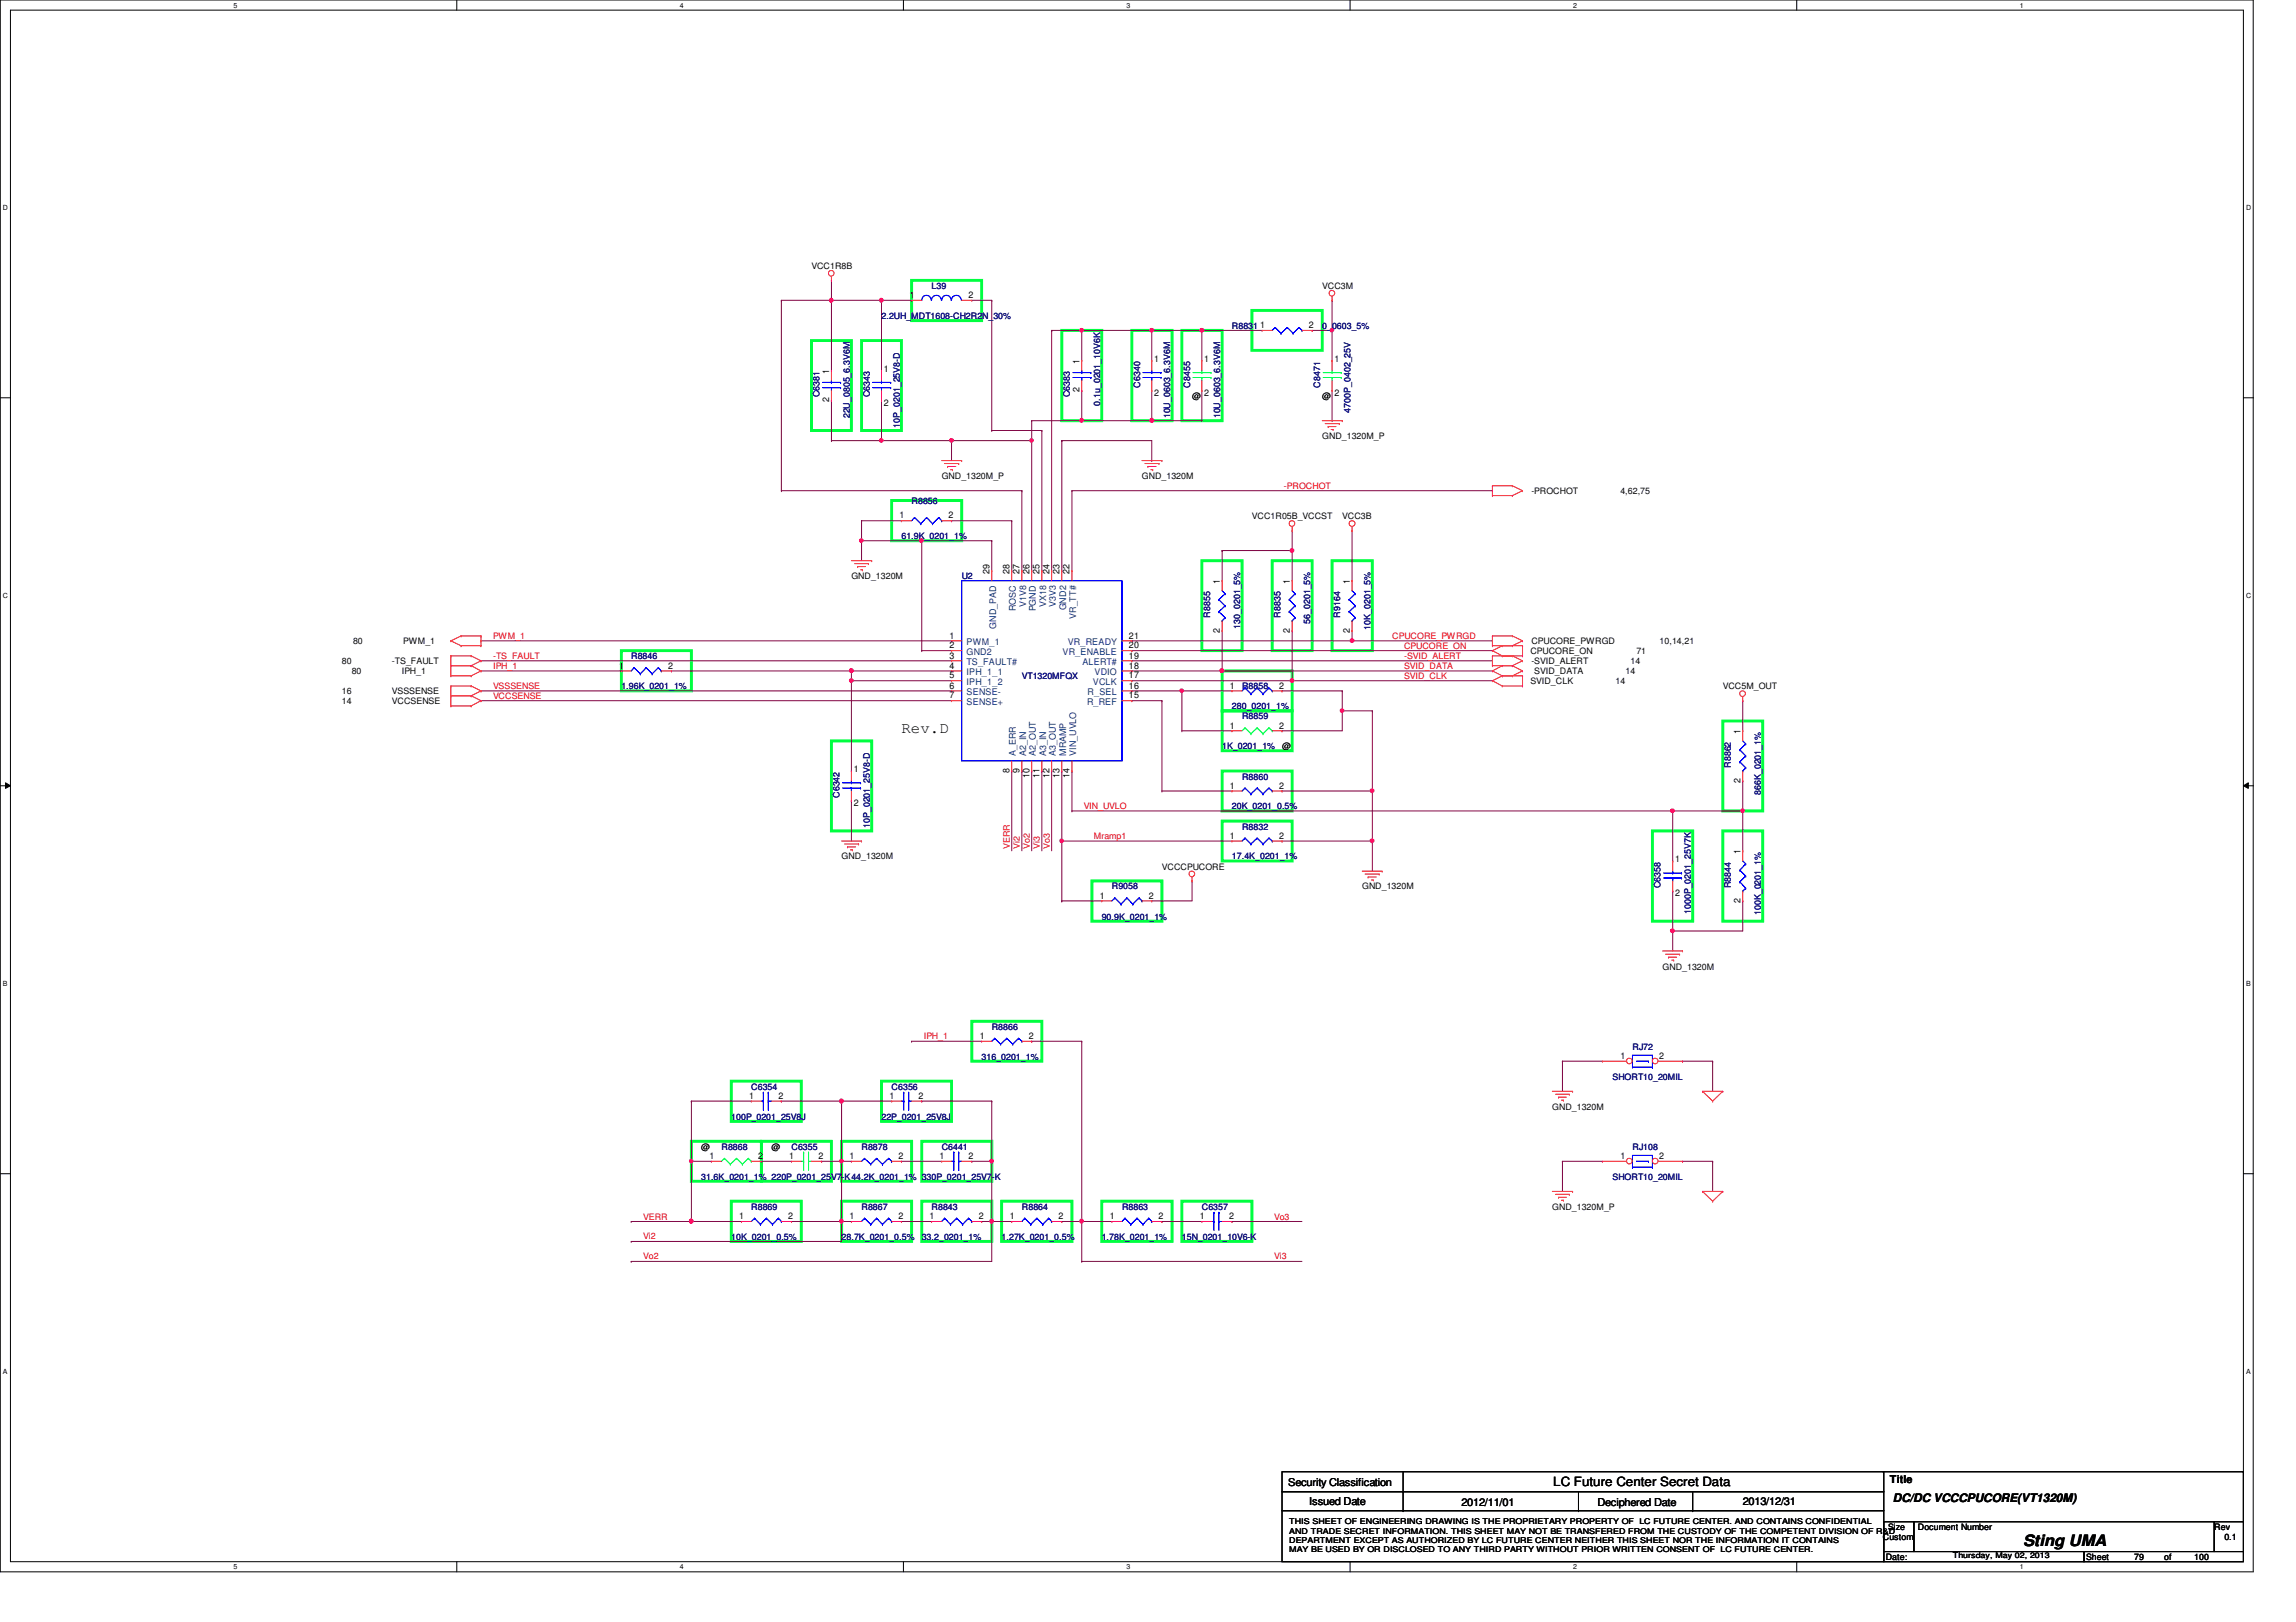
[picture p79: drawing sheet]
<svg xmlns="http://www.w3.org/2000/svg" width="297mm" height="210mm" viewBox="0 0 297 210" stroke-linecap="round" stroke-linejoin="round" font-family="sans-serif">
<defs><g id="words">
<g font-size="2">
<text x="116.6" y="94.9">Rev.D</text>
<text x="261.7" y="200.1">Sting UMA</text>
</g>
<text font-size="1.7" x="201" y="192.3">LC Future Center Secret Data</text>
<text font-size="1.5" x="244.9" y="194.4">DC/DC VCCCPUCORE(VT1320M)</text>
<g font-size="1.4">
<text x="244.5" y="191.9">Title</text>
<text x="166.7" y="192.3">Security Classification</text>
<text x="169.4" y="194.7">Issued Date</text>
<text x="189.1" y="194.9">2012/11/01</text>
<text x="206.7" y="194.9">Deciphered Date</text>
<text x="225.5" y="194.7">2013/12/31</text>
</g>
<g font-size="1.2">
<text x="117.7" y="38.6">1</text>
<text x="125.3" y="38.6">2</text>
<text x="139.7" y="47.1" transform="rotate(-90 139.7 47.1)">1</text>
<text x="149.3" y="46.8">1</text>
<text x="155.8" y="46.8">1</text>
<text x="163" y="42.5">1</text>
<text x="169.3" y="42.5">2</text>
<text x="172.6" y="46.8">1</text>
<text x="107.3" y="52.1" transform="rotate(-90 107.3 52.1)">2</text>
<text x="107.3" y="48.3" transform="rotate(-90 107.3 48.3)">1</text>
<text x="114.3" y="48.1">1</text>
<text x="114.3" y="52.5">2</text>
<text x="139.7" y="50.8" transform="rotate(-90 139.7 50.8)">2</text>
<text x="149.3" y="51.2">2</text>
<text x="155.8" y="51.2">2</text>
<text x="172.6" y="51.2">2</text>
<text x="116.4" y="67.1">1</text>
<text x="122.7" y="67.1">2</text>
<text x="128" y="74.3" transform="rotate(-90 128 74.3)">29</text>
<text x="130.6" y="74.3" transform="rotate(-90 130.6 74.3)">28</text>
<text x="131.9" y="74.3" transform="rotate(-90 131.9 74.3)">27</text>
<text x="133.2" y="74.3" transform="rotate(-90 133.2 74.3)">26</text>
<text x="134.5" y="74.3" transform="rotate(-90 134.5 74.3)">25</text>
<text x="135.8" y="74.3" transform="rotate(-90 135.8 74.3)">24</text>
<text x="137.1" y="74.3" transform="rotate(-90 137.1 74.3)">23</text>
<text x="138.4" y="74.3" transform="rotate(-90 138.4 74.3)">22</text>
<text x="157.8" y="75.6" transform="rotate(-90 157.8 75.6)">1</text>
<text x="166.9" y="75.6" transform="rotate(-90 166.9 75.6)">1</text>
<text x="174.6" y="75.6" transform="rotate(-90 174.6 75.6)">1</text>
<text x="122.8" y="82.6">1</text>
<text x="122.8" y="83.9">2</text>
<text x="146" y="83.9">20</text>
<text x="146" y="82.6">21</text>
<text x="157.8" y="81.9" transform="rotate(-90 157.8 81.9)">2</text>
<text x="166.9" y="81.9" transform="rotate(-90 166.9 81.9)">2</text>
<text x="174.6" y="81.9" transform="rotate(-90 174.6 81.9)">2</text>
<text x="80.1" y="86.5">1</text>
<text x="86.4" y="86.5">2</text>
<text x="122.8" y="86.5">4</text>
<text x="122.8" y="89.1">6</text>
<text x="122.8" y="85.2">3</text>
<text x="122.8" y="87.8">5</text>
<text x="146" y="89.1">16</text>
<text x="146" y="86.5">18</text>
<text x="146" y="87.8">17</text>
<text x="146" y="85.2">19</text>
<text x="159.1" y="89.1">1</text>
<text x="165.5" y="89.1">2</text>
<text x="122.8" y="90.4">7</text>
<text x="146" y="90.4">15</text>
<text x="159.1" y="94.3">1</text>
<text x="165.5" y="94.3">2</text>
<text x="225.2" y="95" transform="rotate(-90 225.2 95)">1</text>
<text x="110.4" y="99.9">1</text>
<text x="130.6" y="100" transform="rotate(-90 130.6 100)">8</text>
<text x="131.9" y="100" transform="rotate(-90 131.9 100)">9</text>
<text x="133.2" y="100.6" transform="rotate(-90 133.2 100.6)">10</text>
<text x="134.5" y="100.6" transform="rotate(-90 134.5 100.6)">11</text>
<text x="135.8" y="100.6" transform="rotate(-90 135.8 100.6)">12</text>
<text x="137.1" y="100.6" transform="rotate(-90 137.1 100.6)">13</text>
<text x="138.4" y="100.6" transform="rotate(-90 138.4 100.6)">14</text>
<text x="225.2" y="101.3" transform="rotate(-90 225.2 101.3)">2</text>
<text x="110.4" y="104.4">2</text>
<text x="159.1" y="102.1">1</text>
<text x="165.5" y="102.1">2</text>
<text x="159.1" y="108.5">1</text>
<text x="165.5" y="108.5">2</text>
<text x="216.7" y="111.6">1</text>
<text x="225.2" y="110.5" transform="rotate(-90 225.2 110.5)">1</text>
<text x="142.3" y="116.3">1</text>
<text x="148.6" y="116.3">2</text>
<text x="216.7" y="116">2</text>
<text x="225.2" y="116.8" transform="rotate(-90 225.2 116.8)">2</text>
<text x="126.7" y="134.5">1</text>
<text x="133.1" y="134.5">2</text>
<text x="209.6" y="137">1</text>
<text x="214.7" y="137">2</text>
<text x="96.9" y="142.2">1</text>
<text x="100.7" y="142.2">2</text>
<text x="115.1" y="142.2">1</text>
<text x="118.8" y="142.2">2</text>
<text x="91.8" y="150">1</text>
<text x="98.1" y="150">2</text>
<text x="102.1" y="150">1</text>
<text x="105.9" y="150">2</text>
<text x="109.9" y="150">1</text>
<text x="116.2" y="150">2</text>
<text x="121.5" y="150">1</text>
<text x="125.3" y="150">2</text>
<text x="209.6" y="150">1</text>
<text x="214.7" y="150">2</text>
<text x="95.6" y="157.8">1</text>
<text x="102" y="157.8">2</text>
<text x="109.9" y="157.8">1</text>
<text x="116.2" y="157.8">2</text>
<text x="120.3" y="157.8">1</text>
<text x="126.6" y="157.8">2</text>
<text x="130.6" y="157.8">1</text>
<text x="136.9" y="157.8">2</text>
<text x="143.6" y="157.8">1</text>
<text x="149.9" y="157.8">2</text>
<text x="155.2" y="157.8">1</text>
<text x="159" y="157.8">2</text>
</g>
<g font-size="1.2" fill="#004080">
<text x="125" y="83.5">PWM_1</text>
<text x="128.9" y="81.4" transform="rotate(-90 128.9 81.4)">GND_PAD</text>
<text x="131.4" y="79.1" transform="rotate(-90 131.4 79.1)">ROSC</text>
<text x="132.8" y="78.6" transform="rotate(-90 132.8 78.6)">V1V8</text>
<text x="134" y="79.1" transform="rotate(-90 134 79.1)">PGND</text>
<text x="135.3" y="78.6" transform="rotate(-90 135.3 78.6)">VX18</text>
<text x="136.6" y="78.6" transform="rotate(-90 136.6 78.6)">V3V3</text>
<text x="137.9" y="79" transform="rotate(-90 137.9 79)">GND2</text>
<text x="138.1" y="83.5">VR_READY</text>
<text x="139.2" y="80.1" transform="rotate(-90 139.2 80.1)">VR_TT#</text>
<text x="125" y="87.4">IPH_1_1</text>
<text x="125" y="90">SENSE-</text>
<text x="125" y="86.1">TS_FAULT#</text>
<text x="125" y="88.6">IPH_1_2</text>
<text x="125" y="84.8">GND2</text>
<text x="137.5" y="84.8">VR_ENABLE</text>
<text x="140" y="86.1">ALERT#</text>
<text x="140.7" y="90">R_SEL</text>
<text x="141.4" y="88.6">VCLK</text>
<text x="141.6" y="87.4">VDIO</text>
<text x="125" y="91.2">SENSE+</text>
<text x="140.6" y="91.2">R_REF</text>
<text x="131.4" y="97.8" transform="rotate(-90 131.4 97.8)">A_ERR</text>
<text x="132.8" y="97.8" transform="rotate(-90 132.8 97.8)">A2_IN</text>
<text x="134" y="97.8" transform="rotate(-90 134 97.8)">A2_OUT</text>
<text x="135.3" y="97.8" transform="rotate(-90 135.3 97.8)">A3_IN</text>
<text x="136.6" y="97.8" transform="rotate(-90 136.6 97.8)">A3_OUT</text>
<text x="137.9" y="97.8" transform="rotate(-90 137.9 97.8)">MRAMP</text>
<text x="139.2" y="97.8" transform="rotate(-90 139.2 97.8)">VIN_UVLO</text>
</g>
<g font-size="1.1">
<text x="105" y="34.8">VCC1R8B</text>
<text x="171.1" y="37.4">VCC3M</text>
<text x="154.2" y="51.6">@</text>
<text x="171.1" y="51.6">@</text>
<text x="171.1" y="56.8">GND_1320M_P</text>
<text x="121.8" y="62">GND_1320M_P</text>
<text x="147.7" y="62">GND_1320M</text>
<text x="198.1" y="64">-PROCHOT</text>
<text x="209.6" y="64">4,62,75</text>
<text x="162" y="67.2">VCC1R05B_VCCST</text>
<text x="173.6" y="67.2">VCC3B</text>
<text x="110.1" y="75">GND_1320M</text>
<text x="45.7" y="83.4">80</text>
<text x="52.2" y="83.4">PWM_1</text>
<text x="198.1" y="83.4">CPUCORE_PWRGD</text>
<text x="214.7" y="83.4">10,14,21</text>
<text x="44.2" y="89.9">16</text>
<text x="44.2" y="86">80</text>
<text x="45.5" y="87.2">80</text>
<text x="50.7" y="89.9">VSSSENSE</text>
<text x="50.7" y="86">-TS_FAULT</text>
<text x="52" y="87.2">IPH_1</text>
<text x="198" y="84.7">CPUCORE_ON</text>
<text x="198" y="88.6">SVID_CLK</text>
<text x="198.1" y="86">-SVID_ALERT</text>
<text x="198.5" y="87.2">SVID_DATA</text>
<text x="209" y="88.6">14</text>
<text x="210.3" y="87.2">14</text>
<text x="210.9" y="86">14</text>
<text x="211.7" y="84.7">71</text>
<text x="222.9" y="89.2">VCC5M_OUT</text>
<text x="44.2" y="91.1">14</text>
<text x="50.7" y="91.1">VCCSENSE</text>
<text x="165.9" y="97">@</text>
<text x="108.9" y="111.2">GND_1320M</text>
<text x="150.3" y="112.5">VCCCPUCORE</text>
<text x="176.2" y="115.1">GND_1320M</text>
<text x="215.1" y="125.5">GND_1320M</text>
<text x="200.8" y="143.6">GND_1320M</text>
<text x="90.7" y="148.8">@</text>
<text x="99.8" y="148.8">@</text>
<text x="200.8" y="156.5">GND_1320M_P</text>
<text x="243.6" y="199.3">Custom</text>
<text x="244" y="201.9">Date:</text>
<text x="244.3" y="198">Size</text>
<text x="248.1" y="198">Document Number</text>
<text x="269.9" y="201.9">Sheet</text>
<text x="276.1" y="201.9">79</text>
<text x="280" y="201.9">of</text>
<text x="283.9" y="201.9">100</text>
<text x="286.5" y="198">Rev</text>
<text x="287.8" y="199.3">0.1</text>
</g>
<g font-size="1.1" fill="#000080">
<text x="114" y="41.3">2.2UH_MDT1608-CH2R2N_30%</text>
<text x="120.5" y="37.4">L39</text>
<text x="159.4" y="42.6">R8831</text>
<text x="171.1" y="42.6">0_0603_5%</text>
<text x="106" y="51.4" transform="rotate(-90 106 51.4)">C6381</text>
<text x="112.5" y="51.4" transform="rotate(-90 112.5 51.4)">C6343</text>
<text x="138.4" y="51.4" transform="rotate(-90 138.4 51.4)">C6383</text>
<text x="142.3" y="52.5" transform="rotate(-90 142.3 52.5)">0.1u_0201_10V6K</text>
<text x="147.5" y="50.2" transform="rotate(-90 147.5 50.2)">C6340</text>
<text x="154" y="50.2" transform="rotate(-90 154 50.2)">C8455</text>
<text x="170.8" y="50.2" transform="rotate(-90 170.8 50.2)">C8471</text>
<text x="174.7" y="53.4" transform="rotate(-90 174.7 53.4)">4700P_0402_25V</text>
<text x="109.9" y="54.1" transform="rotate(-90 109.9 54.1)">22U_0805_6.3V6M</text>
<text x="116.4" y="55.3" transform="rotate(-90 116.4 55.3)">10P_0201_25V8-D</text>
<text x="151.4" y="54.1" transform="rotate(-90 151.4 54.1)">10U_0603_6.3V6M</text>
<text x="157.9" y="54.1" transform="rotate(-90 157.9 54.1)">10U_0603_6.3V6M</text>
<text x="117.9" y="65.2">R8856</text>
<text x="116.6" y="69.8">61.9K_0201_1%</text>
<text x="124.4" y="75">U2</text>
<text x="156.5" y="79.9" transform="rotate(-90 156.5 79.9)">R8855</text>
<text x="160.4" y="81.4" transform="rotate(-90 160.4 81.4)">130_0201_5%</text>
<text x="165.6" y="79.9" transform="rotate(-90 165.6 79.9)">R8835</text>
<text x="169.5" y="80.7" transform="rotate(-90 169.5 80.7)">56_0201_5%</text>
<text x="173.4" y="79.9" transform="rotate(-90 173.4 79.9)">R9164</text>
<text x="177.3" y="81.5" transform="rotate(-90 177.3 81.5)">10K_0201_5%</text>
<text x="80.4" y="89.2">1.96K_0201_1%</text>
<text x="81.7" y="85.3">R8846</text>
<text x="132.2" y="87.9">VT1320MFQX</text>
<text x="160.7" y="89.2">R8858</text>
<text x="159.4" y="91.8">280_0201_1%</text>
<text x="160.7" y="93.1">R8859</text>
<text x="158.1" y="97">1K_0201_1%</text>
<text x="160.7" y="100.9">R8860</text>
<text x="223.9" y="99.4" transform="rotate(-90 223.9 99.4)">R8862</text>
<text x="108.6" y="103.3" transform="rotate(-90 108.6 103.3)">C6342</text>
<text x="112.5" y="107.1" transform="rotate(-90 112.5 107.1)">10P_0201_25V8-D</text>
<text x="159.4" y="104.7">20K_0201_0.5%</text>
<text x="160.7" y="107.4">R8832</text>
<text x="227.8" y="102.9" transform="rotate(-90 227.8 102.9)">866K_0201_1%</text>
<text x="159.4" y="111.2">17.4K_0201_1%</text>
<text x="142.5" y="119">90.9K_0201_1%</text>
<text x="143.8" y="115.1">R9058</text>
<text x="214.8" y="114.9" transform="rotate(-90 214.8 114.9)">C6358</text>
<text x="218.7" y="118.3" transform="rotate(-90 218.7 118.3)">1000P_0201_25V7K</text>
<text x="223.9" y="114.9" transform="rotate(-90 223.9 114.9)">R8844</text>
<text x="227.8" y="118.4" transform="rotate(-90 227.8 118.4)">100K_0201_1%</text>
<text x="127" y="137.1">316_0201_1%</text>
<text x="128.3" y="133.3">R8866</text>
<text x="211.2" y="135.8">RJ72</text>
<text x="97.2" y="141">C6354</text>
<text x="115.4" y="141">C6356</text>
<text x="208.6" y="139.7">SHORT10_20MIL</text>
<text x="93.3" y="148.8">R8868</text>
<text x="94.6" y="144.9">100P_0201_25V8J</text>
<text x="102.4" y="148.8">C6355</text>
<text x="111.5" y="148.8">R8878</text>
<text x="114" y="144.9">22P_0201_25V8J</text>
<text x="121.8" y="148.8">C6441</text>
<text x="211.2" y="148.8">RJ108</text>
<text x="90.7" y="152.7">31.6K_0201_1% 220P_0201_25V7-K44.2K_0201_1%</text>
<text x="119.2" y="152.7">330P_0201_25V7-K</text>
<text x="208.6" y="152.7">SHORT10_20MIL</text>
<text x="94.6" y="160.4">10K_0201_0.5%</text>
<text x="97.2" y="156.5">R8869</text>
<text x="108.9" y="160.4">28.7K_0201_0.5%</text>
<text x="111.5" y="156.5">R8867</text>
<text x="119.2" y="160.4">33.2_0201_1%</text>
<text x="120.5" y="156.5">R8843</text>
<text x="129.6" y="160.4">1.27K_0201_0.5%</text>
<text x="132.2" y="156.5">R8864</text>
<text x="142.5" y="160.4">1.78K_0201_1%</text>
<text x="145.2" y="156.5">R8863</text>
<text x="152.9" y="160.4">15N_0201_10V6-K</text>
<text x="155.5" y="156.5">C6357</text>
</g>
<g font-size="1.1" fill="#f00">
<text x="166.1" y="63.2">-PROCHOT</text>
<text x="63.8" y="82.7">PWM_1</text>
<text x="180.1" y="82.7">CPUCORE_PWRGD</text>
<text x="181.6" y="83.9">CPUCORE_ON</text>
<text x="63.8" y="85.3">-TS_FAULT</text>
<text x="63.8" y="86.6">IPH_1</text>
<text x="63.8" y="89.2">VSSSENSE</text>
<text x="181.6" y="85.3">-SVID_ALERT</text>
<text x="181.6" y="86.6">SVID_DATA</text>
<text x="181.6" y="87.8">SVID_CLK</text>
<text x="63.8" y="90.4">VCCSENSE</text>
<text x="140.2" y="104.7">VIN_UVLO</text>
<text x="130.6" y="109.9" transform="rotate(-90 130.6 109.9)">VERR</text>
<text x="131.9" y="109.9" transform="rotate(-90 131.9 109.9)">Vi2</text>
<text x="133.2" y="109.9" transform="rotate(-90 133.2 109.9)">Vo2</text>
<text x="134.5" y="109.9" transform="rotate(-90 134.5 109.9)">Vi3</text>
<text x="135.8" y="109.9" transform="rotate(-90 135.8 109.9)">Vo3</text>
<text x="141.5" y="108.6">Mramp1</text>
<text x="119.5" y="134.5">IPH_1</text>
<text x="83.2" y="160.4">Vi2</text>
<text x="83.2" y="157.8">VERR</text>
<text x="164.8" y="157.8">Vo3</text>
<text x="83.2" y="163">Vo2</text>
<text x="164.8" y="163">Vi3</text>
</g>
<g font-size="1">
<text x="166.8" y="197.3">THIS SHEET OF ENGINEERING DRAWING IS THE PROPRIETARY PROPERTY OF LC FUTURE CENTER. AND CONTAINS CONFIDENTIAL</text>
<text x="166.8" y="198.5">AND TRADE SECRET INFORMATION. THIS SHEET MAY NOT BE TRANSFERED FROM THE CUSTODY OF THE COMPETENT DIVISION OF R&amp;D</text>
<text x="166.8" y="199.6">DEPARTMENT EXCEPT AS AUTHORIZED BY LC FUTURE CENTER NEITHER THIS SHEET NOR THE INFORMATION IT CONTAINS</text>
<text x="166.8" y="200.8">MAY BE USED BY OR DISCLOSED TO ANY THIRD PARTY WITHOUT PRIOR WRITTEN CONSENT OF LC FUTURE CENTER.</text>
<text x="252.6" y="201.7">Thursday, May 02, 2013</text>
</g>
<g font-size=".9">
<text x="30.2" y="1">5</text>
<text x="88" y="1">4</text>
<text x="145.8" y="1">3</text>
<text x="203.5" y="1">2</text>
<text x="261.3" y="1">1</text>
<text x=".4" y="27.2">D</text>
<text x="290.6" y="27.2">D</text>
<text x=".4" y="77.3">C</text>
<text x="290.6" y="77.3">C</text>
<text x=".4" y="127.6">B</text>
<text x="290.6" y="127.6">B</text>
<text x=".4" y="177.8">A</text>
<text x="290.6" y="177.8">A</text>
<text x="30.2" y="203.1">5</text>
<text x="88" y="203.1">4</text>
<text x="145.8" y="203.1">3</text>
<text x="203.5" y="203.1">2</text>
<text x="261.3" y="203.1">1</text>
</g>
</g></defs>
<path d="M0 0h291.5v203.4h-291.5zM1.4 1.3h288.8v200.8h-288.8z" fill="none" stroke="#000" stroke-width=".13"/>
<g fill="#fff">
<path d="M30.2 .2h.5v1h-.5z"/>
<path d="M30.2 202.3h.5v1h-.5z"/>
</g>
<path d="M59.1 0v1.3M59.1 202.1v1.3" fill="none" stroke="#000" stroke-width=".13"/>
<g fill="#fff">
<path d="M88 .2h.5v1h-.5z"/>
<path d="M88 202.3h.5v1h-.5z"/>
</g>
<path d="M116.9 0v1.3M116.9 202.1v1.3" fill="none" stroke="#000" stroke-width=".13"/>
<g fill="#fff">
<path d="M145.7 .2h.6v1h-.6z"/>
<path d="M145.7 202.3h.6v1h-.6z"/>
</g>
<path d="M174.7 0v1.3M174.7 202.1v1.3" fill="none" stroke="#000" stroke-width=".13"/>
<g fill="#fff">
<path d="M203.5 .2h.5v1h-.5z"/>
<path d="M203.5 202.3h.5v1h-.5z"/>
</g>
<path d="M232.4 0v1.3M232.4 202.1v1.3" fill="none" stroke="#000" stroke-width=".13"/>
<g fill="#fff">
<path d="M261.3 .2h.5v1h-.5z"/>
<path d="M261.3 202.3h.5v1h-.5z"/>
<path d="M.4 26.4h.6v1h-.6z"/>
<path d="M290.6 26.4h.6v1h-.6z"/>
<path d="M.4 76.5h.6v1.1h-.6z"/>
<path d="M290.6 76.5h.6v1.1h-.6z"/>
</g>
<path d="M0 51.5h1.4M290.2 51.5h1.3" fill="none" stroke="#000" stroke-width=".13"/>
<g fill="#fff">
<path d="M.4 126.7h.6v1.1h-.6z"/>
<path d="M290.6 126.7h.6v1.1h-.6z"/>
</g>
<path d="M0 101.7h1.4M.7 101.3l.7 .4-.7 .3zM290.2 101.7l.7-.4v.7zM290.2 101.7h1.3" fill="none" stroke="#000" stroke-width=".13"/>
<path d="M.7 101.3l.7 .4-.7 .3zM290.2 101.7l.7-.4v.7z" fill="#000"/>
<g fill="#fff">
<path d="M.4 177h.5v1h-.5z"/>
<path d="M290.6 177h.5v1h-.5z"/>
</g>
<path d="M0 151.9h1.4M290.2 151.9h1.3" fill="none" stroke="#000" stroke-width=".13"/>
<g fill="none" stroke="#00ff40" stroke-width=".38">
<path d="M117.9 36.3h9.1v5.2h-9.1zM105 44.1h5.1v11.6h-5.1zM111.5 44.1h5.1v11.6h-5.1zM137.4 42.8h5.1v11.6h-5.1zM146.4 42.8h5.2v11.6h-5.2zM152.9 42.8h5.2v11.6h-5.2zM162 40.2h9.1v5.1h-9.1zM115.4 64.8h9v5.2h-9zM155.5 72.6h5.2v11.6h-5.2zM164.6 72.6h5.2v11.6h-5.2zM172.3 72.6h5.2v11.6h-5.2zM80.4 84.2h9v5.2h-9z"/>
<path d="M107.6 95.9h5.2v11.6h-5.2zM158.1 86.8h9.1v5.2h-9.1zM158.1 92h9.1v5.2h-9.1zM158.1 99.8h9.1v5.1h-9.1zM222.9 93.3h5.1v11.6h-5.1zM141.3 114h9v5.2h-9zM158.1 106.3h9.1v5.1h-9.1zM213.8 107.5h5.2v11.7h-5.2zM222.9 107.5h5.1v11.7h-5.1zM94.6 139.9h9.1v5.2h-9.1zM114 139.9h9.1v5.2h-9.1zM125.7 132.2h9.1v5.1h-9.1z"/>
<path d="M89.4 147.7h9.1v5.2h-9.1zM94.6 155.4h9.1v5.3h-9.1zM98.5 147.7h9.1v5.2h-9.1zM108.9 147.7h9v5.2h-9zM108.9 155.4h9v5.3h-9zM119.2 147.7h9.1v5.2h-9.1zM119.2 155.4h9.1v5.3h-9.1zM129.6 155.4h9.1v5.3h-9.1zM142.5 155.4h9.1v5.3h-9.1zM152.9 155.4h9.1v5.3h-9.1z"/>
</g>
<g fill="none" stroke="#800040" stroke-width=".13">
<path d="M111.5 67.4h.1M111.5 70h.1M111.5 67.4h5.1M111.5 67.4v5.2M119.2 70h.1M119.2 70h9.1M123.1 67.4h.1M123.1 67.4h7.8M128.3 70h.1M128.3 70v3.9M130.9 67.4h.1M130.9 67.4v6.5"/>
<path d="M62.2 82.9h.1M62.2 85.5h.1M62.2 82.9h60.9M62.2 85.5h60.9M110.1 86.8h.1M110.1 86.8h13M137.4 108.8h.1M137.4 108.8h22"/>
</g>
<path d="M137.2 108.6h.3l.1 .2-.1 .2-.2 .1-.1-.1z" fill-rule="evenodd" fill="#f0f"/>
<path d="M137.2 108.6h.3l.1 .2-.1 .2-.2 .1-.1-.1z" fill="none" stroke="#f0f" stroke-width=".13"/>
<path d="M107.6 38.9h.1M107.6 38.9v9.1M107.6 38.9h6.4" fill="none" stroke="#800040" stroke-width=".13"/>
<path d="M113.8 38.7l.2-.1 .2 .1v.3l-.2 .1-.2-.1z" fill-rule="evenodd" fill="#f0f"/>
<path d="M113.8 38.7l.2-.1 .2 .1v.3l-.2 .1-.2-.1z" fill="none" stroke="#f0f" stroke-width=".13"/>
<path d="M107.4 38.7l.1-.1 .2 .1v.3l-.2 .1-.1-.1z" fill-rule="evenodd" fill="#f0f"/>
<path d="M107.4 38.7l.1-.1 .2 .1v.3l-.2 .1-.1-.1z" fill="none" stroke="#f0f" stroke-width=".13"/>
<path d="M107.6 36.3h.1M107.6 36.3v2.6M114 38.9h.1M114 38.9v9.1M107.6 51.8h.1M107.6 51.8v5.2M123.1 57h.1M123.1 57h10.4" fill="none" stroke="#800040" stroke-width=".13"/>
<circle cx="123.1" cy="57" r=".25" fill="#f0f"/>
<circle cx="123.1" cy="57" r=".25" fill="none" stroke="#f0f" stroke-width=".13"/>
<path d="M114 51.8h.1M114 51.8v5.2M133.5 57h.1M133.5 57v16.9" fill="none" stroke="#800040" stroke-width=".13"/>
<path d="M133.3 56.8h.3l.1 .2-.1 .2h-.2h-.1z" fill-rule="evenodd" fill="#f0f"/>
<path d="M133.3 56.8h.3l.1 .2-.1 .2h-.2h-.1z" fill="none" stroke="#f0f" stroke-width=".13"/>
<g fill="none" stroke="#800040" stroke-width=".13">
<path d="M140 42.8h.1M140 42.8v3.9M62.2 86.8h.1M62.2 86.8h18.2M130.9 99.8h.1M130.9 99.8v10.3M132.2 99.8h.1M132.2 99.8v10.3M133.5 99.8h.1M133.5 99.8v10.3M134.8 99.8h.1M134.8 99.8v10.3"/>
<path d="M136.1 99.8h.1M136.1 99.8v10.3"/>
</g>
<path d="M139.8 42.6h.3l.1 .1-.1 .2-.2 .1-.1-.1z" fill-rule="evenodd" fill="#f0f"/>
<path d="M139.8 42.6h.3l.1 .1-.1 .2-.2 .1-.1-.1z" fill="none" stroke="#f0f" stroke-width=".13"/>
<path d="M140 42.8h.1M140 42.8h9M149 42.8h.1M149 42.8v3.9" fill="none" stroke="#800040" stroke-width=".13"/>
<circle cx="149" cy="42.7" r=".25" fill="#f0f"/>
<circle cx="149" cy="42.7" r=".25" fill="none" stroke="#f0f" stroke-width=".13"/>
<path d="M172.3 38.9h.1M172.3 38.9v3.9h-2.5M136.1 42.8h.1M136.1 42.8v31.1M136.1 42.8h3.9M169.8 42.8h.1M217.7 137.3h.1M217.7 137.3h3.9M221.6 137.3h.1M221.6 137.3v3.9" fill="none" stroke="#800040" stroke-width=".13"/>
<path d="M172.1 42.6h.4v.1v.2l-.2 .1-.2-.1z" fill-rule="evenodd" fill="#f0f"/>
<path d="M172.1 42.6h.4v.1v.2l-.2 .1-.2-.1z" fill="none" stroke="#f0f" stroke-width=".13"/>
<path d="M138.7 63.5h54.4M158.1 71.2h.1M158.1 71.2h9.1M193.1 63.5h.1M146.4 85.5h.1M146.4 85.5h46.7M158.1 86.8h.1M158.1 86.8h35" fill="none" stroke="#800040" stroke-width=".13"/>
<circle cx="158.1" cy="86.8" r=".26" fill="#f0f"/>
<circle cx="158.1" cy="86.8" r=".26" fill="none" stroke="#f0f" stroke-width=".13"/>
<path d="M167.2 88.1h.1M167.2 88.1h25.9" fill="none" stroke="#800040" stroke-width=".13"/>
<path d="M167 87.9h.3l.1 .2-.1 .1-.2 .1-.1-.1z" fill-rule="evenodd" fill="#f0f"/>
<path d="M167 87.9h.3l.1 .2-.1 .1-.2 .1-.1-.1z" fill="none" stroke="#f0f" stroke-width=".13"/>
<path d="M167.2 71.2h.1M167.2 71.2v3.9" fill="none" stroke="#800040" stroke-width=".13"/>
<path d="M167 71.1l.1-.1 .2 .1v.3l-.2 .1-.1-.1z" fill-rule="evenodd" fill="#f0f"/>
<path d="M167 71.1l.1-.1 .2 .1v.3l-.2 .1-.1-.1z" fill="none" stroke="#f0f" stroke-width=".13"/>
<g fill="none" stroke="#800040" stroke-width=".13">
<path d="M158.1 71.2h.1M158.1 71.2v3.9M146.4 84.2h.1M146.4 84.2h46.7M140 134.7h.1M140 134.7v23.4M202.1 137.3h.1M202.1 137.3h5.2M202.1 137.3v3.9M81.7 158.1h.1M81.7 158.1h7.7M108.9 150.3h.1"/>
<path d="M108.9 150.3h1.2M116.6 158.1h.1M116.6 158.1h3.9M81.7 163.2h.1M81.7 160.7h.1M81.7 163.2h46.6M81.7 160.7h27.2"/>
</g>
<path d="M108.7 150.1h.3l.1 .1-.1 .2-.2 .1-.1-.1z" fill-rule="evenodd" fill="#f0f"/>
<path d="M108.7 150.1h.3l.1 .1-.1 .2-.2 .1-.1-.1z" fill="none" stroke="#f0f" stroke-width=".13"/>
<path d="M89.4 150.3h.1M89.4 150.3v7.8" fill="none" stroke="#800040" stroke-width=".13"/>
<path d="M89.3 157.8h.1l.2 .1v.3l-.2 .1-.1-.1z" fill-rule="evenodd" fill="#f0f"/>
<path d="M89.3 157.8h.1l.2 .1v.3l-.2 .1-.1-.1z" fill="none" stroke="#f0f" stroke-width=".13"/>
<path d="M89.3 150.1h.3l.1 .1-.1 .2-.2 .1-.1-.1z" fill-rule="evenodd" fill="#f0f"/>
<path d="M89.3 150.1h.3l.1 .1-.1 .2-.2 .1-.1-.1z" fill="none" stroke="#f0f" stroke-width=".13"/>
<path d="M101.1 142.5h.1M101.1 142.5h7.8M108.9 142.5h.1M108.9 142.5v7.8" fill="none" stroke="#800040" stroke-width=".13"/>
<path d="M108.7 142.3l.1-.1 .3 .2-.1 .3h-.2h-.1z" fill-rule="evenodd" fill="#f0f"/>
<path d="M108.7 142.3l.1-.1 .3 .2-.1 .3h-.2h-.1z" fill="none" stroke="#f0f" stroke-width=".13"/>
<path d="M89.4 142.5h.1M89.4 142.5v7.8M106.3 150.3h.1M106.3 150.3h2.6M108.9 158.1h.1M108.9 158.1v2.6M125.7 150.3h.1M125.7 150.3h2.6" fill="none" stroke="#800040" stroke-width=".13"/>
<path d="M128.1 150.1h.3l.1 .1-.1 .2-.1 .1-.2-.1z" fill-rule="evenodd" fill="#f0f"/>
<path d="M128.1 150.1h.3l.1 .1-.1 .2-.1 .1-.2-.1z" fill="none" stroke="#f0f" stroke-width=".13"/>
<g fill="none" stroke="#800040" stroke-width=".13">
<path d="M89.4 142.5h.1M89.4 142.5h7.8M98.5 150.3h.1M98.5 150.3h3.9M102.4 158.1h.1M108.9 150.3h.1M108.9 142.5h.1M108.9 142.5h6.5M108.9 150.3v7.8h-6.5M116.6 150.3h.1M116.6 150.3h5.2M119.2 142.5h.1"/>
<path d="M119.2 142.5h9.1M127 158.1h.1M127 158.1h1.3M128.3 158.1h.1M128.3 142.5h.1M128.3 150.3h.1M128.3 142.5v20.7M137.4 158.1h.1M137.4 158.1h2.6M140 158.1h.1M140 158.1v5.1M159.4 158.1h.1"/>
<path d="M159.4 158.1h9M140 163.2h.1M140 163.2h28.4"/>
</g>
<path d="M108.7 142.3l.1-.1 .3 .2-.1 .3h-.2h-.1z" fill-rule="evenodd" fill="#f0f"/>
<path d="M108.7 142.3l.1-.1 .3 .2-.1 .3h-.2h-.1z" fill="none" stroke="#f0f" stroke-width=".13"/>
<path d="M138.7 104.9h.1M138.7 104.9h77.7M225.5 104.9h.1M225.5 104.9v5.2M133.5 134.7h.1M133.5 134.7h6.5M150.3 158.1h.1M150.3 158.1h5.2" fill="none" stroke="#800040" stroke-width=".13"/>
<path d="M225.3 104.7h.3l.1 .2-.1 .2-.2 .1-.1-.1z" fill-rule="evenodd" fill="#f0f"/>
<path d="M225.3 104.7h.3l.1 .2-.1 .2-.2 .1-.1-.1z" fill="none" stroke="#f0f" stroke-width=".13"/>
<path d="M216.4 104.9h.1M216.4 104.9v6.5" fill="none" stroke="#800040" stroke-width=".13"/>
<circle cx="216.4" cy="104.9" r=".25" fill="#f0f"/>
<circle cx="216.4" cy="104.9" r=".25" fill="none" stroke="#f0f" stroke-width=".13"/>
<path d="M216.4 115.3h.1M216.4 115.3v5.2" fill="none" stroke="#800040" stroke-width=".13"/>
<circle cx="216.4" cy="120.4" r=".25" fill="#f0f"/>
<circle cx="216.4" cy="120.4" r=".25" fill="none" stroke="#f0f" stroke-width=".13"/>
<g fill="none" stroke="#800040" stroke-width=".13">
<path d="M167.2 68.7h.1M167.2 68.7v2.5M137.4 99.8h.1M137.4 99.8v9M225.5 90.7h.1M225.5 90.7v3.9M110.1 103.6h.1M110.1 103.6v5.2M216.4 104.9h.1M225.5 116.6h.1M225.5 101h.1M225.5 116.6v3.9h-9.1"/>
<path d="M225.5 101v3.9h-9.1M216.4 120.5h.1M216.4 120.5v2.6M140 158.1h.1M140 158.1h3.8"/>
</g>
<path d="M139.8 157.8h.1l.2 .1v.3l-.2 .1-.1-.1z" fill-rule="evenodd" fill="#f0f"/>
<path d="M139.8 157.8h.1l.2 .1v.3l-.2 .1-.1-.1z" fill="none" stroke="#f0f" stroke-width=".13"/>
<path d="M110.1 88.1h.1M110.1 88.1h13" fill="none" stroke="#800040" stroke-width=".13"/>
<circle cx="110.1" cy="88.1" r=".25" fill="#f0f"/>
<circle cx="110.1" cy="88.1" r=".25" fill="none" stroke="#f0f" stroke-width=".13"/>
<path d="M86.9 86.8h.1M86.9 86.8h23.2M110.1 88.1h.1M110.1 88.1v11.7M128.3 158.1h.1M128.3 158.1h2.6" fill="none" stroke="#800040" stroke-width=".13"/>
<path d="M128.1 157.8h.2l.2 .1-.1 .3-.1 .1-.2-.1z" fill-rule="evenodd" fill="#f0f"/>
<path d="M128.1 157.8h.2l.2 .1-.1 .3-.1 .1-.2-.1z" fill="none" stroke="#f0f" stroke-width=".13"/>
<path d="M138.7 63.5h.1M138.7 63.5v10.4M117.9 134.7h.1M117.9 134.7h9.1M108.9 158.1h.1M108.9 158.1h1.2" fill="none" stroke="#800040" stroke-width=".13"/>
<path d="M108.7 157.8h.1l.3 .1-.1 .3-.2 .1-.1-.1z" fill-rule="evenodd" fill="#f0f"/>
<path d="M108.7 157.8h.1l.3 .1-.1 .3-.2 .1-.1-.1z" fill="none" stroke="#f0f" stroke-width=".13"/>
<path d="M146.4 86.8h.1M146.4 88.1h.1M158.1 81.6h.1M158.1 81.6v5.2h-11.7M167.2 81.6h.1M167.2 81.6v6.5h-20.8M89.4 150.3h.1M89.4 158.1h.1M89.4 150.3h2.6M89.4 158.1h6.5" fill="none" stroke="#800040" stroke-width=".13"/>
<path d="M89.3 157.8h.1l.2 .1v.3l-.2 .1-.1-.1z" fill-rule="evenodd" fill="#f0f"/>
<path d="M89.3 157.8h.1l.2 .1v.3l-.2 .1-.1-.1z" fill="none" stroke="#f0f" stroke-width=".13"/>
<path d="M138.7 99.8h.1M138.7 99.8v5.1M146.4 89.4h.1M146.4 89.4h6.5M165.9 89.4h.1M165.9 89.4h7.7M173.6 92h.1M173.6 92v2.6" fill="none" stroke="#800040" stroke-width=".13"/>
<path d="M173.5 91.8h.3l.1 .1-.1 .2-.2 .1-.1-.1z" fill-rule="evenodd" fill="#f0f"/>
<path d="M173.5 91.8h.3l.1 .1-.1 .2-.2 .1-.1-.1z" fill="none" stroke="#f0f" stroke-width=".13"/>
<path d="M152.9 89.4h.1M152.9 89.4v5.2" fill="none" stroke="#800040" stroke-width=".13"/>
<path d="M152.7 89.2h.3l.1 .2-.1 .1-.1 .1-.2-.1z" fill-rule="evenodd" fill="#f0f"/>
<path d="M152.7 89.2h.3l.1 .2-.1 .1-.1 .1-.2-.1z" fill="none" stroke="#f0f" stroke-width=".13"/>
<g fill="none" stroke="#800040" stroke-width=".13">
<path d="M146.4 90.7h.1M146.4 90.7h3.9M150.3 90.7h.1M150.3 90.7v11.7M152.9 89.4h.1M152.9 94.6h.1M152.9 89.4h6.5M152.9 94.6h6.5M165.9 94.6h.1M165.9 94.6h7.7M150.3 102.4h.1M150.3 102.4h9.1"/>
<path d="M165.9 102.4h.1M165.9 108.8h.1M165.9 102.4h11.6M177.5 102.4h.1M177.5 102.4v6.4h-11.6"/>
</g>
<circle cx="177.5" cy="108.8" r=".25" fill="#f0f"/>
<circle cx="177.5" cy="108.8" r=".25" fill="none" stroke="#f0f" stroke-width=".13"/>
<path d="M177.5 92h.1M177.5 92v10.4" fill="none" stroke="#800040" stroke-width=".13"/>
<circle cx="177.5" cy="102.3" r=".25" fill="#f0f"/>
<circle cx="177.5" cy="102.3" r=".25" fill="none" stroke="#f0f" stroke-width=".13"/>
<g fill="none" stroke="#800040" stroke-width=".13">
<path d="M101.1 38.9h.1M101.1 38.9v24.6M101.1 38.9h6.5M107.6 38.9h.1M137.4 57h.1M137.4 57h11.6M101.1 63.5h.1M101.1 63.5h31.1M132.2 63.5h.1M132.2 63.5v10.4M62.2 89.4h.1M62.2 90.7h.1"/>
<path d="M62.2 89.4h60.9M62.2 90.7h60.9M110.1 86.8h.1M110.1 86.8v1.3M173.6 92h.1M173.6 89.4h.1M173.6 92h3.9M173.6 89.4v2.6M177.5 108.8h.1M177.5 108.8v3.9"/>
</g>
<circle cx="110.1" cy="86.8" r=".26" fill="#f0f"/>
<circle cx="110.1" cy="86.8" r=".26" fill="none" stroke="#f0f" stroke-width=".13"/>
<path d="M119.2 70h.1M119.2 70v14.2M119.2 84.2h.1M119.2 84.2h3.9" fill="none" stroke="#800040" stroke-width=".13"/>
<circle cx="119.2" cy="69.9" r=".25" fill="#f0f"/>
<circle cx="119.2" cy="69.9" r=".25" fill="none" stroke="#f0f" stroke-width=".13"/>
<path d="M111.5 70h.1M111.5 70h7.7" fill="none" stroke="#800040" stroke-width=".13"/>
<path d="M111.3 69.8h.3l.1 .1-.1 .2-.2 .1-.1-.1z" fill-rule="evenodd" fill="#f0f"/>
<path d="M111.3 69.8h.3l.1 .1-.1 .2-.2 .1-.1-.1z" fill="none" stroke="#f0f" stroke-width=".13"/>
<g fill="none" stroke="#800040" stroke-width=".13">
<path d="M107.6 57h.1M107.6 57h6.4M137.4 57h.1M137.4 57v16.9M149 59.6h.1M149 57v2.6M155.5 42.8h.1M155.5 42.8h7.8M174.9 68.7h.1M174.9 68.7v6.4M174.9 82.9h.1M174.9 82.9h18.2"/>
<path d="M137.4 116.6h.1M137.4 108.8v7.8M137.4 116.6h5.1M149 116.6h.1M154.2 114h.1M154.2 114v2.6h-5.2"/>
</g>
<circle cx="174.9" cy="82.9" r=".25" fill="#f0f"/>
<circle cx="174.9" cy="82.9" r=".25" fill="none" stroke="#f0f" stroke-width=".13"/>
<g fill="none" stroke="#800040" stroke-width=".13">
<path d="M114 38.9h3.9M117.9 38.9h.1M125.7 38.9h2.6M128.3 38.9h.1M128.3 38.9v16.8M128.3 55.7h.1M128.3 55.7h6.5M134.8 55.7h.1M134.8 55.7v18.2M140 54.4h.1M140 54.4h9M149 54.4h.1"/>
<path d="M149 50.5v3.9M134.8 73.9h.1M146.4 82.9h.1M174.9 81.6h.1M174.9 81.6v1.3h-28.5"/>
</g>
<circle cx="149" cy="54.4" r=".26" fill="#f0f"/>
<circle cx="149" cy="54.4" r=".26" fill="none" stroke="#f0f" stroke-width=".13"/>
<path d="M139.8 54.2l.1-.1 .2 .2v.3l-.2 .1-.1-.1z" fill-rule="evenodd" fill="#f0f"/>
<path d="M139.8 54.2l.1-.1 .2 .2v.3l-.2 .1-.1-.1z" fill="none" stroke="#f0f" stroke-width=".13"/>
<path d="M114 57h.1M114 57h9.1M123.1 57h.1M123.1 57v2.6M133.5 54.4h.1M133.5 57h.1M133.5 54.4v2.6M140 50.5h.1M140 50.5v3.9h-6.5" fill="none" stroke="#800040" stroke-width=".13"/>
<path d="M113.8 56.8h.4l.1 .2-.1 .2h-.2h-.2z" fill-rule="evenodd" fill="#f0f"/>
<path d="M113.8 56.8h.4l.1 .2-.1 .2h-.2h-.2z" fill="none" stroke="#f0f" stroke-width=".13"/>
<path d="M155.5 42.8h.1M155.5 42.8v3.9M202.1 150.3h.1M202.1 150.3h5.2M202.1 150.3v3.9M217.7 150.3h.1M217.7 150.3h3.9M221.6 150.3h.1M221.6 150.3v3.9" fill="none" stroke="#800040" stroke-width=".13"/>
<circle cx="155.5" cy="42.7" r=".25" fill="#f0f"/>
<circle cx="155.5" cy="42.7" r=".25" fill="none" stroke="#f0f" stroke-width=".13"/>
<path d="M149 42.8h.1M149 54.4h.1M149 42.8h6.5M149 54.4h6.5M155.5 54.4h.1M155.5 50.5v3.9M172.3 46.7h.1M172.3 54.4h.1M172.3 42.8v3.9M172.3 50.5v3.9" fill="none" stroke="#800040" stroke-width=".13"/>
<g fill="none" stroke="#f00" stroke-width=".13">
<path d="M107.6 36.3h.1M107.6 35.8v.5M172.3 38.9h.1M172.3 38.4v.5M107.6 48h.1M107.6 51.8h.1M107.6 48v1.2M107.6 50.5v1.3M114 48h.1M114 51.8h.1M114 48v1.2M114 50.5v1.3"/>
<path d="M121.8 59.6h2.6M122.2 60h1.8M124 60h.1M124.4 59.6h.1M140 46.7h.1M140 50.5h.1M140 46.7v1.3M140 49.2v1.3M147.7 59.6h2.6M148.1 60h1.8M149 46.7h.1M149 50.5h.1"/>
<path d="M149 46.7v1.3M149 49.2v1.3M149.9 60h.1M150.3 59.6h.1M155.5 46.7h.1M155.5 50.5h.1M155.5 46.7v1.3M155.5 49.2v1.3M163.3 42.8h.1M163.3 42.8h1.3M168.4 42.8h1.4M169.8 42.8h.1"/>
<path d="M171.1 54.4h2.5M171.4 54.8h1.9M171.8 55.2h.1M171.8 55.2h1M172.2 55.6h.3M172.3 46.7h.1M172.3 50.5h.1M172.3 46.7v1.3M172.3 49.2v1.3M172.5 55.6h.1M173.3 54.8h.1M173.6 54.4h.1"/>
<path d="M110.1 72.6h2.7M110.6 72.9h1.7M111 73.3h.1M111 73.3h1M111.3 73.7h.3M111.6 73.7h.1M112.3 72.9h.1M112.8 72.6h.1M116.6 67.4h.1M116.6 67.4h1.3M121.8 67.4h1.3M122.6 60.4h.1"/>
<path d="M122.6 60.4h1.1M123 60.8h.2M123.1 67.4h.1M123.2 60.8h.1M128.3 73.9h.1M128.3 73.9v1.2M130.9 73.9h.1M130.9 73.9v1.2M132.2 73.9h.1M132.2 73.9v1.2M133.5 73.9h.1M133.5 73.9v1.2"/>
<path d="M134.8 73.9h.1M134.8 73.9v1.2M136.1 73.9h.1M136.1 73.9v1.2M137.4 73.9h.1M137.4 73.9v1.2M138.7 73.9h.1M138.7 73.9v1.2M148.5 60.4h.1M148.5 60.4h1.1M148.9 60.8h.2M149.1 60.8h.1"/>
<path d="M167.2 68.7h.1M167.2 68.2v.5M174.9 68.7h.1M174.9 75.1h.1M174.9 68.2v.5M174.9 75.1v1.4M193.1 62.9h.1M193.1 64.1h.1M193.1 62.9v1.2M193.1 62.9h2.6M193.1 64.1h2.6M195.7 62.9h.1"/>
<path d="M195.7 64.1h.1M195.7 62.9l1.3 .6M197 63.5h.1M197 63.5l-1.3 .6M58.3 82.9h.1M58.3 90h.1M58.3 88.8h.1M58.3 91.4h.1M58.3 86.1h.1M58.3 84.9h.1M58.3 87.5h.1M58.3 84.9h2.7"/>
<path d="M58.3 86.1h2.7M58.3 87.5h2.7M58.3 88.8h2.7M58.3 82.9l1.3 .7M58.3 90h2.7M58.3 84.9v2.6M58.3 88.8v2.6M58.3 91.4h2.7M59.6 82.3h.1M59.6 83.6h.1M59.6 83.6h2.6M59.6 82.3l-1.3 .6"/>
<path d="M59.6 82.3h2.6M61 88.8h.1M61 90h.1M61 91.4h.1M61 84.9h.1M61 86.1h.1M61 87.5h.1M61 88.8l1.2 .6M61 90l1.2 .7M61 84.9l1.2 .6M61 86.1l1.2 .7M62.2 82.3h.1"/>
<path d="M62.2 83.6h.1M62.2 89.4h.1M62.2 90.7h.1M62.2 85.5h.1M62.2 86.8h.1M62.2 82.3v1.3M62.2 89.4l-1.2 .6M62.2 90.7l-1.2 .7M62.2 85.5l-1.2 .6M62.2 86.8l-1.2 .7M110.1 99.8h.1M110.1 99.8v1.2"/>
<path d="M123.1 82.9h.1M123.1 86.8h.1M123.1 89.4h.1M123.1 85.5h.1M123.1 88.1h.1M123.1 84.2h.1M123.1 90.7h.1M123.1 89.4h1.3M123.1 82.9h1.3M123.1 86.8h1.3M123.1 84.2h1.3M123.1 88.1h1.3"/>
<path d="M123.1 85.5h1.3M123.1 90.7h1.3M130.9 99.8h.1M130.9 98.5v1.3M132.2 99.8h.1M132.2 98.5v1.3M133.5 99.8h.1M133.5 98.5v1.3M134.8 99.8h.1M134.8 98.5v1.3M136.1 99.8h.1M136.1 98.5v1.3"/>
<path d="M137.4 99.8h.1M137.4 98.5v1.3M138.7 99.8h.1M138.7 98.5v1.3M145.2 89.4h1.2M145.2 82.9h1.2M145.2 86.8h1.2M145.2 84.2h1.2M145.2 88.1h1.2M145.2 85.5h1.2M145.2 90.7h1.2M146.4 89.4h.1"/>
<path d="M146.4 86.8h.1M146.4 84.2h.1M146.4 88.1h.1M146.4 85.5h.1M146.4 90.7h.1M146.4 82.9h.1M159.4 89.4h.1M159.4 89.4h1.3M164.6 89.4h1.3M165.9 89.4h.1M174.9 81.6h.1M174.9 80.3v1.3"/>
<path d="M193.1 84.2h.1M193.1 84.9h.1M193.1 86.1h.1M193.1 88.1h.1M193.1 86.8h.1M193.1 82.3h.1M193.1 83.6h.1M193.1 83.6h3.9M193.1 84.9h3.9M193.1 84.2l1.2 .7M193.1 82.3v1.3M193.1 84.9v1.2"/>
<path d="M193.1 86.1h2.6M193.1 88.1l1.2 .7M193.1 86.8l1.2 .7M193.1 82.3h2.6M194.3 83.6h.1M194.3 84.9h.1M194.3 87.5h.1M194.3 88.8h.1M194.3 86.1h.1M194.3 83.6l-1.2 .6M194.3 87.5l-1.2 .6M194.3 87.5h2.7"/>
<path d="M194.3 88.8h2.7M194.3 86.1l-1.2 .7M195.7 84.9h.1M195.7 86.1h.1M195.7 87.5h.1M195.7 82.3h.1M195.7 83.6h.1M195.7 84.9l1.3 .6M195.7 86.1l1.3 .7M195.7 82.3l1.3 .6M197 83.6h.1M197 84.9h.1"/>
<path d="M197 85.5h.1M197 87.5h.1M197 88.8h.1M197 86.8h.1M197 82.9h.1M197 83.6v1.3M197 87.5v1.3M197 85.5l-1.3 .6M197 86.8l-1.3 .7M197 82.9l-1.3 .7M225.5 90.7h.1M225.5 94.6h.1"/>
<path d="M225.5 90.2v.5M225.5 94.6v1.3M225.5 99.8v1.2M108.9 108.8h2.6M109.3 109.2h1.8M109.6 109.6h.1M109.6 109.6h1.1M110 110h.3M110.1 103.6h.1M110.1 102.4v1.2M110.3 110h.1M111.1 109.2h.1"/>
<path d="M111.5 108.8h.1M154.2 114h.1M154.2 113.5v.5M176.2 112.7h2.6M176.6 113.1h1.8M177 113.5h.1M177 113.5h1.1M177.4 113.9h.3M177.7 113.9h.1M178.4 113.1h.1M178.8 112.7h.1M216.4 111.4h.1"/>
<path d="M216.4 115.3h.1M216.4 111.4v1.3M216.4 114v1.3M225.5 110.1h.1M225.5 116.6h.1M225.5 101h.1M225.5 110.1v1.3M225.5 115.3v1.3M127 134.7h.1M127 134.7h1.3M132.2 134.7h1.3M133.5 134.7h.1"/>
<path d="M215.1 123.1h2.6M215.5 123.5h1.8M215.9 123.9h.1M215.9 123.9h1M216.3 124.2h.2M216.5 124.2h.1M217.3 123.5h.1M217.7 123.1h.1M97.2 142.5h.1M97.2 142.5h1.3M99.8 142.5h1.3M101.1 142.5h.1"/>
<path d="M110.1 158.1h.1M110.1 150.3h.1M110.1 158.1h1.4M110.1 150.3h1.4M115.4 158.1h1.2M115.4 150.3h1.2M116.6 158.1h.1M116.6 150.3h.1M120.5 158.1h.1M120.5 158.1h1.3M125.7 158.1h1.3M127 158.1h.1"/>
<path d="M200.8 141.2h2.7M200.8 154.2h2.7M201.2 141.6h1.8M201.2 154.6h1.8M201.6 142h.1M201.6 154.9h.1M201.6 142h1M201.6 154.9h1M202 142.4h.3M202 155.3h.3M202.3 142.4h.1M202.3 155.3h.1"/>
<path d="M203 141.6h.1M203 154.6h.1M203.5 141.2h.1M203.5 154.2h.1M220.3 141.2h.1M220.3 154.2h.1M220.3 141.2h2.6M220.3 141.2l1.3 1.3M220.3 154.2h2.6M220.3 154.2l1.3 1.2M221.6 142.5h.1M221.6 155.4h.1"/>
<path d="M222.9 141.2h.1M222.9 154.2h.1M222.9 141.2l-1.3 1.3M222.9 154.2l-1.3 1.2"/>
<circle cx="107.5" cy="35.4" r=".37"/>
<circle cx="172.3" cy="37.9" r=".37"/>
<circle cx="167.1" cy="67.7" r=".37"/>
<circle cx="174.9" cy="67.7" r=".37"/>
<circle cx="225.4" cy="89.8" r=".37"/>
<circle cx="154.2" cy="113.1" r=".37"/>
</g>
<g fill="none" stroke="#000" stroke-width=".13">
<path d="M165.9 190.5h77.8v2.5h-77.8zM165.9 193h77.8v2.5h-77.8zM165.9 195.5h77.8v6.6h-77.8zM181.5 193h.1M181.5 195.5h.1M181.5 190.5v5M204.2 195.5h.1M204.2 193v2.5M219 195.5h.1M219 193v2.5M243.6 190.5h46.6M243.7 196.9h3.9v3.9h-3.9z"/>
<path d="M247.6 196.9h38.9v3.9h-38.9zM286.5 196.9h3.7v3.9h-3.7zM290.2 190.5h.1M290.2 190.5v6.4M243.7 200.8h25.9v1.3h-25.9zM269.6 200.8h20.6v1.3h-20.6z"/>
</g>
<g fill="none" stroke="#00f" stroke-width=".13">
<path d="M106.4 50.2h2.4M106.4 49.5h2.4M107.6 49.5h.1M107.6 50.2h.1M107.6 49.2v.3M107.6 50.2v.3M108.8 50.2h.1M108.8 49.5h.1M112.9 50.2h2.3M112.9 49.5h2.3M114 49.5h.1M114 50.2h.1"/>
<path d="M114 49.2v.3M114 50.2v.3M115.2 50.2h.1M115.2 49.5h.1M138.8 48.9h2.3M138.8 48.2h2.3M140 48.2h.1M140 48.9h.1M140 48v.2M140 48.9v.3M141.1 48.9h.1M141.1 48.2h.1"/>
<path d="M147.9 48.9h2.3M147.9 48.2h2.3M149 48.2h.1M149 48.9h.1M149 48v.2M149 48.9v.3M150.2 48.9h.1M150.2 48.2h.1M165 42.4h.1M165 42.4l-.4 .4M165 42.4l.7 .7M165.7 43.1h.1"/>
<path d="M166.5 42.4h.1M166.5 42.4l-.8 .7M166.5 42.4l.8 .7M167.3 43.1h.1M168.1 42.4h.1M168.1 42.4l-.8 .7M168.1 42.4l.3 .4M168.4 42.8h.1M118.3 67h.1M118.3 67l-.4 .4M118.3 67l.8 .8M119.1 67.8h.1"/>
<path d="M119.9 67h.1M119.9 67l-.8 .8M119.9 67l.7 .8M120.6 67.8h.1M121.5 67h.1M121.5 67l-.9 .8M121.5 67l.3 .4M121.8 67.4h.1M124.4 75.1h20.8v23.4h-20.8zM174.5 77.6h.1M174.5 79.2h.1M174.5 77.6l.8 .8"/>
<path d="M174.5 79.2l.8 .7M174.9 76.5l.4 .3M175.3 76.8h.1M175.3 78.4h.1M175.3 79.9h.1M175.3 76.8l-.8 .8M175.3 78.4l-.8 .8M175.3 79.9l-.4 .4M161.1 89h.1M161.1 89l-.4 .4M161.1 89l.7 .8M161.8 89.8h.1"/>
<path d="M162.6 89h.1M162.6 89l-.8 .8M162.6 89l.8 .8M163.4 89.8h.1M164.2 89h.1M164.2 89l-.8 .8M164.2 89l.4 .4M164.6 89.4h.1M174.9 80.3h.1M225.1 97h.1M225.1 98.6h.1M225.1 97l.7 .8"/>
<path d="M225.1 98.6l.7 .8M225.5 99.8h.1M225.5 95.9l.3 .4M225.8 96.3h.1M225.8 97.8h.1M225.8 99.4h.1M225.8 96.3l-.7 .7M225.8 97.8l-.7 .8M225.8 99.4l-.3 .4M109 102h2.3M109 101.3h2.3M110.1 101.3h.1"/>
<path d="M110.1 102h.1M110.1 101v.3M110.1 102v.4M111.3 102h.1M111.3 101.3h.1M215.2 113.6h2.3M215.2 113h2.3M216.4 113h.1M216.4 113.6h.1M216.4 112.7v.3M216.4 113.6v.4M217.5 113.6h.1"/>
<path d="M217.5 113h.1M225.1 112.6h.1M225.1 114.1h.1M225.1 112.6l.7 .8M225.1 114.1l.7 .8M225.5 115.3h.1M225.5 111.4l.3 .4M225.8 111.8h.1M225.8 113.4h.1M225.8 114.9h.1M225.8 111.8l-.7 .8M225.8 113.4l-.7 .7"/>
<path d="M225.8 114.9l-.3 .4M128.7 134.4h.1M128.7 134.4l-.4 .3M128.7 134.4l.8 .7M129.5 135.1h.1M130.3 134.4h.1M130.3 134.4l-.8 .7M130.3 134.4l.7 .7M131 135.1h.1M131.8 134.4h.1M131.8 134.4l-.8 .7M131.8 134.4l.4 .3"/>
<path d="M132.2 134.7h.1M98.5 142.5h.3M98.8 142.5h.1M98.8 141.4h.1M98.8 141.4v2.3M99.4 141.4h.1M99.4 142.5h.1M99.4 142.5h.4M99.4 141.4v2.3M111.8 157.6h.1M111.8 149.9h.1M111.8 157.6l-.3 .5"/>
<path d="M111.8 157.6l.8 .9M111.8 149.9l-.3 .4M111.8 149.9l.8 .8M112.6 158.5h.1M112.6 150.7h.1M113.4 157.6h.1M113.4 149.9h.1M113.4 157.6l-.8 .9M113.4 157.6l.8 .9M113.4 149.9l-.8 .8M113.4 149.9l.8 .8M114.2 158.5h.1"/>
<path d="M114.2 150.7h.1M115 157.6h.1M115 149.9h.1M115 157.6l-.8 .9M115 157.6l.4 .5M115 149.9l-.8 .8M115 149.9l.4 .4M115.4 158.1h.1M115.4 150.3h.1M122.2 157.6h.1M122.2 157.6l-.4 .5M122.2 157.6l.8 .9"/>
<path d="M123 158.5h.1M123.8 157.6h.1M123.8 157.6l-.8 .9M123.8 157.6l.7 .9M124.5 158.5h.1M125.3 157.6h.1M125.3 157.6l-.8 .9M125.3 157.6l.4 .5M125.7 158.1h.1M211.2 151h.1M211.2 151h2.6M211.7 150.3h1.6"/>
<path d="M213.3 150.3h.1M213.8 149.5h.1M213.8 151h.1M213.8 149.5h-2.6v1.5M213.8 149.5v1.5"/>
</g>
<g fill="none" stroke="#00ff80" stroke-width=".13">
<path d="M154.3 48.9h2.4M154.3 48.2h2.4M155.5 48.2h.1M155.5 48.9h.1M155.5 48v.2M155.5 48.9v.3M156.7 48.9h.1M156.7 48.2h.1M171.2 48.9h2.3M171.2 48.2h2.3M172.3 48.2h.1M172.3 48.9h.1"/>
<path d="M172.3 48v.2M172.3 48.9v.3M173.5 48.9h.1M173.5 48.2h.1"/>
</g>
<circle cx="210.8" cy="150.3" r=".37" fill="#fff"/>
<g fill="none" stroke="#f00" stroke-width=".13">
<path d="M207.3 150.3h.1M207.3 150.3h3.1"/>
<circle cx="210.8" cy="150.3" r=".37"/>
</g>
<circle cx="214.1" cy="150.3" r=".37" fill="#fff"/>
<g fill="none" stroke="#f00" stroke-width=".13">
<path d="M115.4 142.5h.1M115.4 142.5h1.2M117.9 142.5h1.3M119.2 142.5h.1M214.5 150.3h3.2M217.7 150.3h.1"/>
<circle cx="214.1" cy="150.3" r=".37"/>
</g>
<g fill="none" stroke="#00f" stroke-width=".13">
<path d="M211.2 138.1h.1M211.2 138.1h2.6M211.7 137.3h1.6M213.3 137.3h.1M213.8 136.6h.1M213.8 138.1h.1M213.8 136.6h-2.6v1.5M213.8 136.6v1.5M116.6 142.5h.3M116.9 142.5h.1M116.9 141.4h.1M116.9 141.4v2.3"/>
<path d="M117.6 141.4h.1M117.6 142.5h.1M117.6 142.5h.3M117.6 141.4v2.3"/>
</g>
<circle cx="210.8" cy="137.3" r=".37" fill="#fff"/>
<g fill="none" stroke="#f00" stroke-width=".13">
<path d="M207.3 137.3h.1M207.3 137.3h3.1"/>
<circle cx="210.8" cy="137.3" r=".37"/>
</g>
<circle cx="214.1" cy="137.3" r=".37" fill="#fff"/>
<g fill="none" stroke="#f00" stroke-width=".13">
<path d="M117.9 38.9h.1M117.9 38.9h1.3M124.4 38.9h1.3M125.7 38.9h.1M158.1 75.1h.1M158.1 75.1v1.4M167.2 75.1h.1M167.2 75.1v1.4M80.4 86.8h.1M80.4 86.8h1.3M85.6 86.8h1.3M86.9 86.8h.1"/>
<path d="M158.1 81.6h.1M158.1 80.3v1.3M159.4 94.6h.1M159.4 94.6h1.3M164.6 94.6h1.3M165.9 94.6h.1M167.2 81.6h.1M167.2 80.3v1.3M142.5 116.6h.1M142.5 116.6h1.3M147.7 116.6h1.3M149 116.6h.1"/>
<path d="M159.4 108.8h.1M159.4 102.4h.1M159.4 108.8h1.3M159.4 102.4h1.3M164.6 108.8h1.3M164.6 102.4h1.3M165.9 108.8h.1M165.9 102.4h.1M214.5 137.3h3.2M217.7 137.3h.1M92 150.3h.1M92 150.3h1.3"/>
<path d="M95.9 158.1h.1M95.9 158.1h1.3M97.2 150.3h1.3M98.5 150.3h.1M101.1 158.1h1.3M102.4 158.1h.1M102.4 150.3h.1M102.4 150.3h1.3M105 150.3h1.3M106.3 150.3h.1M121.8 150.3h.1M121.8 150.3h1.3"/>
<path d="M124.4 150.3h1.3M125.7 150.3h.1M130.9 158.1h.1M130.9 158.1h1.3M136.1 158.1h1.3M137.4 158.1h.1M143.8 158.1h.1M143.8 158.1h1.4M149 158.1h1.3M150.3 158.1h.1M155.5 158.1h.1M155.5 158.1h1.3"/>
<path d="M158.1 158.1h1.3M159.4 158.1h.1"/>
<circle cx="214.1" cy="137.3" r=".37"/>
</g>
<g fill="none" stroke="#00f" stroke-width=".13">
<path d="M119.2 38.9a.61 .61 0 0 1 .7-.7 .61 .61 0 0 1 .6 .7M120.5 38.9a.63 .63 0 0 1 .7-.7 .63 .63 0 0 1 .6 .7M121.8 38.9a.61 .61 0 0 1 .6-.7 .61 .61 0 0 1 .7 .7M123.1 38.9a.63 .63 0 0 1 .6-.7 .63 .63 0 0 1 .7 .7M157.7 77.6h.1M157.7 79.2h.1M157.7 77.6l.8 .8M157.7 79.2l.8 .7M158.1 76.5l.4 .3M158.5 76.8h.1M158.5 78.4h.1M158.5 79.9h.1"/>
<path d="M158.5 76.8l-.8 .8M158.5 78.4l-.8 .8M158.5 79.9l-.4 .4M166.8 77.6h.1M166.8 79.2h.1M166.8 77.6l.8 .8M166.8 79.2l.8 .7M167.2 76.5l.4 .3M167.6 76.8h.1M167.6 78.4h.1M167.6 79.9h.1M167.6 76.8l-.8 .8"/>
<path d="M167.6 78.4l-.8 .8M167.6 79.9l-.4 .4M82 86.4h.1M82 86.4l-.3 .4M82 86.4l.8 .8M82.8 87.2h.1M83.6 86.4h.1M83.6 86.4l-.8 .8M83.6 86.4l.8 .8M84.4 87.2h.1M85.2 86.4h.1M85.2 86.4l-.8 .8"/>
<path d="M85.2 86.4l.4 .4M85.6 86.8h.1M158.1 80.3h.1M167.2 80.3h.1M144.2 116.2h.1M144.2 116.2l-.4 .4M144.2 116.2l.8 .8M145 117h.1M145.8 116.2h.1M145.8 116.2l-.8 .8M145.8 116.2l.8 .8M146.6 117h.1"/>
<path d="M147.4 116.2h.1M147.4 116.2l-.8 .8M147.4 116.2l.3 .4M147.7 116.6h.1M161.1 108.5h.1M161.1 102h.1M161.1 108.5l-.4 .3M161.1 108.5l.7 .7M161.1 102l-.4 .4M161.1 102l.7 .7M161.8 109.2h.1M161.8 102.7h.1"/>
<path d="M162.6 108.5h.1M162.6 102h.1M162.6 108.5l-.8 .7M162.6 108.5l.8 .7M162.6 102l-.8 .7M162.6 102l.8 .7M163.4 109.2h.1M163.4 102.7h.1M164.2 108.5h.1M164.2 102h.1M164.2 108.5l-.8 .7M164.2 108.5l.4 .3"/>
<path d="M164.2 102l-.8 .7M164.2 102l.4 .4M164.6 108.8h.1M164.6 102.4h.1M97.6 157.6h.1M97.6 157.6l-.4 .5M97.6 157.6l.8 .9M98.4 158.5h.1M99.1 157.6h.1M99.1 157.6l-.7 .9M99.1 157.6l.8 .9M99.9 158.5h.1"/>
<path d="M100.7 157.6h.1M100.7 157.6l-.8 .9M100.7 157.6l.4 .5M101.1 158.1h.1M123.1 150.3h.3M123.4 150.3h.1M123.4 149.1h.1M123.4 149.1v2.4M124 149.1h.1M124 150.3h.1M124 150.3h.4M124 149.1v2.4"/>
<path d="M132.6 157.6h.1M132.6 157.6l-.4 .5M132.6 157.6l.7 .9M133.3 158.5h.1M134.2 157.6h.1M134.2 157.6l-.9 .9M134.2 157.6l.7 .9M134.9 158.5h.1M135.7 157.6h.1M135.7 157.6l-.8 .9M135.7 157.6l.4 .5M136.1 158.1h.1"/>
<path d="M145.5 157.6h.1M145.5 157.6l-.3 .5M145.5 157.6l.8 .9M146.3 158.5h.1M147.1 157.6h.1M147.1 157.6l-.8 .9M147.1 157.6l.8 .9M147.9 158.5h.1M148.6 157.6h.1M148.6 157.6l-.7 .9M148.6 157.6l.4 .5M149 158.1h.1"/>
<path d="M156.8 158.1h.3M157.1 158.1h.1M157.1 156.9h.1M157.1 156.9v2.3M157.7 156.9h.1M157.7 158.1h.1M157.7 158.1h.4M157.7 156.9v2.3"/>
</g>
<g fill="none" stroke="#00ff80" stroke-width=".13">
<path d="M161.1 94.2h.1M161.1 94.2l-.4 .4M161.1 94.2l.7 .8M161.8 95h.1M162.6 94.2h.1M162.6 94.2l-.8 .8M162.6 94.2l.8 .8M163.4 95h.1M164.2 94.2h.1M164.2 94.2l-.8 .8M164.2 94.2l.4 .4M164.6 94.6h.1"/>
<path d="M93.7 149.9h.1M93.7 149.9l-.4 .4M93.7 149.9l.8 .8M94.5 150.7h.1M95.3 149.9h.1M95.3 149.9l-.8 .8M95.3 149.9l.8 .8M96.1 150.7h.1M96.8 149.9h.1M96.8 149.9l-.7 .8M96.8 149.9l.4 .4M97.2 150.3h.1"/>
<path d="M103.7 150.3h.3M104 150.3h.1M104 149.1h.1M104 149.1v2.4M104.6 149.1h.1M104.6 150.3h.1M104.6 150.3h.4M104.6 149.1v2.4"/>
</g>
<path d="M137.2 108.6h.3l.1 .2-.1 .2-.2 .1-.1-.1z" fill-rule="evenodd" fill="#f0f"/>
<path d="M137.2 108.6h.3l.1 .2-.1 .2-.2 .1-.1-.1z" fill="none" stroke="#f0f" stroke-width=".13"/>
<path d="M113.8 38.7l.2-.1 .2 .1v.3l-.2 .1-.2-.1z" fill-rule="evenodd" fill="#f0f"/>
<path d="M113.8 38.7l.2-.1 .2 .1v.3l-.2 .1-.2-.1z" fill="none" stroke="#f0f" stroke-width=".13"/>
<path d="M107.4 38.7l.1-.1 .2 .1v.3l-.2 .1-.1-.1z" fill-rule="evenodd" fill="#f0f"/>
<path d="M107.4 38.7l.1-.1 .2 .1v.3l-.2 .1-.1-.1z" fill="none" stroke="#f0f" stroke-width=".13"/>
<circle cx="123.1" cy="57" r=".25" fill="#f0f"/>
<circle cx="123.1" cy="57" r=".25" fill="none" stroke="#f0f" stroke-width=".13"/>
<path d="M133.3 56.8h.3l.1 .2-.1 .2h-.2h-.1z" fill-rule="evenodd" fill="#f0f"/>
<path d="M133.3 56.8h.3l.1 .2-.1 .2h-.2h-.1z" fill="none" stroke="#f0f" stroke-width=".13"/>
<path d="M139.8 42.6h.3l.1 .1-.1 .2-.2 .1-.1-.1z" fill-rule="evenodd" fill="#f0f"/>
<path d="M139.8 42.6h.3l.1 .1-.1 .2-.2 .1-.1-.1z" fill="none" stroke="#f0f" stroke-width=".13"/>
<circle cx="149" cy="42.7" r=".25" fill="#f0f"/>
<circle cx="149" cy="42.7" r=".25" fill="none" stroke="#f0f" stroke-width=".13"/>
<path d="M172.1 42.6h.4v.1v.2l-.2 .1-.2-.1z" fill-rule="evenodd" fill="#f0f"/>
<path d="M172.1 42.6h.4v.1v.2l-.2 .1-.2-.1z" fill="none" stroke="#f0f" stroke-width=".13"/>
<circle cx="158.1" cy="86.8" r=".26" fill="#f0f"/>
<circle cx="158.1" cy="86.8" r=".26" fill="none" stroke="#f0f" stroke-width=".13"/>
<path d="M167 87.9h.3l.1 .2-.1 .1-.2 .1-.1-.1z" fill-rule="evenodd" fill="#f0f"/>
<path d="M167 87.9h.3l.1 .2-.1 .1-.2 .1-.1-.1z" fill="none" stroke="#f0f" stroke-width=".13"/>
<path d="M167 71.1l.1-.1 .2 .1v.3l-.2 .1-.1-.1z" fill-rule="evenodd" fill="#f0f"/>
<path d="M167 71.1l.1-.1 .2 .1v.3l-.2 .1-.1-.1z" fill="none" stroke="#f0f" stroke-width=".13"/>
<path d="M108.7 150.1h.3l.1 .1-.1 .2-.2 .1-.1-.1z" fill-rule="evenodd" fill="#f0f"/>
<path d="M108.7 150.1h.3l.1 .1-.1 .2-.2 .1-.1-.1z" fill="none" stroke="#f0f" stroke-width=".13"/>
<path d="M89.3 157.8h.1l.2 .1v.3l-.2 .1-.1-.1z" fill-rule="evenodd" fill="#f0f"/>
<path d="M89.3 157.8h.1l.2 .1v.3l-.2 .1-.1-.1z" fill="none" stroke="#f0f" stroke-width=".13"/>
<path d="M89.3 150.1h.3l.1 .1-.1 .2-.2 .1-.1-.1z" fill-rule="evenodd" fill="#f0f"/>
<path d="M89.3 150.1h.3l.1 .1-.1 .2-.2 .1-.1-.1z" fill="none" stroke="#f0f" stroke-width=".13"/>
<path d="M108.7 142.3l.1-.1 .3 .2-.1 .3h-.2h-.1z" fill-rule="evenodd" fill="#f0f"/>
<path d="M108.7 142.3l.1-.1 .3 .2-.1 .3h-.2h-.1z" fill="none" stroke="#f0f" stroke-width=".13"/>
<path d="M128.1 150.1h.3l.1 .1-.1 .2-.1 .1-.2-.1z" fill-rule="evenodd" fill="#f0f"/>
<path d="M128.1 150.1h.3l.1 .1-.1 .2-.1 .1-.2-.1z" fill="none" stroke="#f0f" stroke-width=".13"/>
<path d="M108.7 142.3l.1-.1 .3 .2-.1 .3h-.2h-.1z" fill-rule="evenodd" fill="#f0f"/>
<path d="M108.7 142.3l.1-.1 .3 .2-.1 .3h-.2h-.1z" fill="none" stroke="#f0f" stroke-width=".13"/>
<path d="M225.3 104.7h.3l.1 .2-.1 .2-.2 .1-.1-.1z" fill-rule="evenodd" fill="#f0f"/>
<path d="M225.3 104.7h.3l.1 .2-.1 .2-.2 .1-.1-.1z" fill="none" stroke="#f0f" stroke-width=".13"/>
<circle cx="216.4" cy="104.9" r=".25" fill="#f0f"/>
<circle cx="216.4" cy="104.9" r=".25" fill="none" stroke="#f0f" stroke-width=".13"/>
<circle cx="216.4" cy="120.4" r=".25" fill="#f0f"/>
<circle cx="216.4" cy="120.4" r=".25" fill="none" stroke="#f0f" stroke-width=".13"/>
<path d="M139.8 157.8h.1l.2 .1v.3l-.2 .1-.1-.1z" fill-rule="evenodd" fill="#f0f"/>
<path d="M139.8 157.8h.1l.2 .1v.3l-.2 .1-.1-.1z" fill="none" stroke="#f0f" stroke-width=".13"/>
<circle cx="110.1" cy="88.1" r=".25" fill="#f0f"/>
<circle cx="110.1" cy="88.1" r=".25" fill="none" stroke="#f0f" stroke-width=".13"/>
<path d="M128.1 157.8h.2l.2 .1-.1 .3-.1 .1-.2-.1z" fill-rule="evenodd" fill="#f0f"/>
<path d="M128.1 157.8h.2l.2 .1-.1 .3-.1 .1-.2-.1z" fill="none" stroke="#f0f" stroke-width=".13"/>
<path d="M108.7 157.8h.1l.3 .1-.1 .3-.2 .1-.1-.1z" fill-rule="evenodd" fill="#f0f"/>
<path d="M108.7 157.8h.1l.3 .1-.1 .3-.2 .1-.1-.1z" fill="none" stroke="#f0f" stroke-width=".13"/>
<path d="M89.3 157.8h.1l.2 .1v.3l-.2 .1-.1-.1z" fill-rule="evenodd" fill="#f0f"/>
<path d="M89.3 157.8h.1l.2 .1v.3l-.2 .1-.1-.1z" fill="none" stroke="#f0f" stroke-width=".13"/>
<path d="M173.5 91.8h.3l.1 .1-.1 .2-.2 .1-.1-.1z" fill-rule="evenodd" fill="#f0f"/>
<path d="M173.5 91.8h.3l.1 .1-.1 .2-.2 .1-.1-.1z" fill="none" stroke="#f0f" stroke-width=".13"/>
<path d="M152.7 89.2h.3l.1 .2-.1 .1-.1 .1-.2-.1z" fill-rule="evenodd" fill="#f0f"/>
<path d="M152.7 89.2h.3l.1 .2-.1 .1-.1 .1-.2-.1z" fill="none" stroke="#f0f" stroke-width=".13"/>
<circle cx="177.5" cy="108.8" r=".25" fill="#f0f"/>
<circle cx="177.5" cy="108.8" r=".25" fill="none" stroke="#f0f" stroke-width=".13"/>
<circle cx="177.5" cy="102.3" r=".25" fill="#f0f"/>
<circle cx="177.5" cy="102.3" r=".25" fill="none" stroke="#f0f" stroke-width=".13"/>
<circle cx="110.1" cy="86.8" r=".26" fill="#f0f"/>
<circle cx="110.1" cy="86.8" r=".26" fill="none" stroke="#f0f" stroke-width=".13"/>
<circle cx="119.2" cy="69.9" r=".25" fill="#f0f"/>
<circle cx="119.2" cy="69.9" r=".25" fill="none" stroke="#f0f" stroke-width=".13"/>
<path d="M111.3 69.8h.3l.1 .1-.1 .2-.2 .1-.1-.1z" fill-rule="evenodd" fill="#f0f"/>
<path d="M111.3 69.8h.3l.1 .1-.1 .2-.2 .1-.1-.1z" fill="none" stroke="#f0f" stroke-width=".13"/>
<circle cx="174.9" cy="82.9" r=".25" fill="#f0f"/>
<circle cx="174.9" cy="82.9" r=".25" fill="none" stroke="#f0f" stroke-width=".13"/>
<circle cx="149" cy="54.4" r=".26" fill="#f0f"/>
<circle cx="149" cy="54.4" r=".26" fill="none" stroke="#f0f" stroke-width=".13"/>
<path d="M139.8 54.2l.1-.1 .2 .2v.3l-.2 .1-.1-.1z" fill-rule="evenodd" fill="#f0f"/>
<path d="M139.8 54.2l.1-.1 .2 .2v.3l-.2 .1-.1-.1z" fill="none" stroke="#f0f" stroke-width=".13"/>
<path d="M113.8 56.8h.4l.1 .2-.1 .2h-.2h-.2z" fill-rule="evenodd" fill="#f0f"/>
<path d="M113.8 56.8h.4l.1 .2-.1 .2h-.2h-.2z" fill="none" stroke="#f0f" stroke-width=".13"/>
<circle cx="155.5" cy="42.7" r=".25" fill="#f0f"/>
<circle cx="155.5" cy="42.7" r=".25" fill="none" stroke="#f0f" stroke-width=".13"/>
<use href="#words"/>
</svg>
